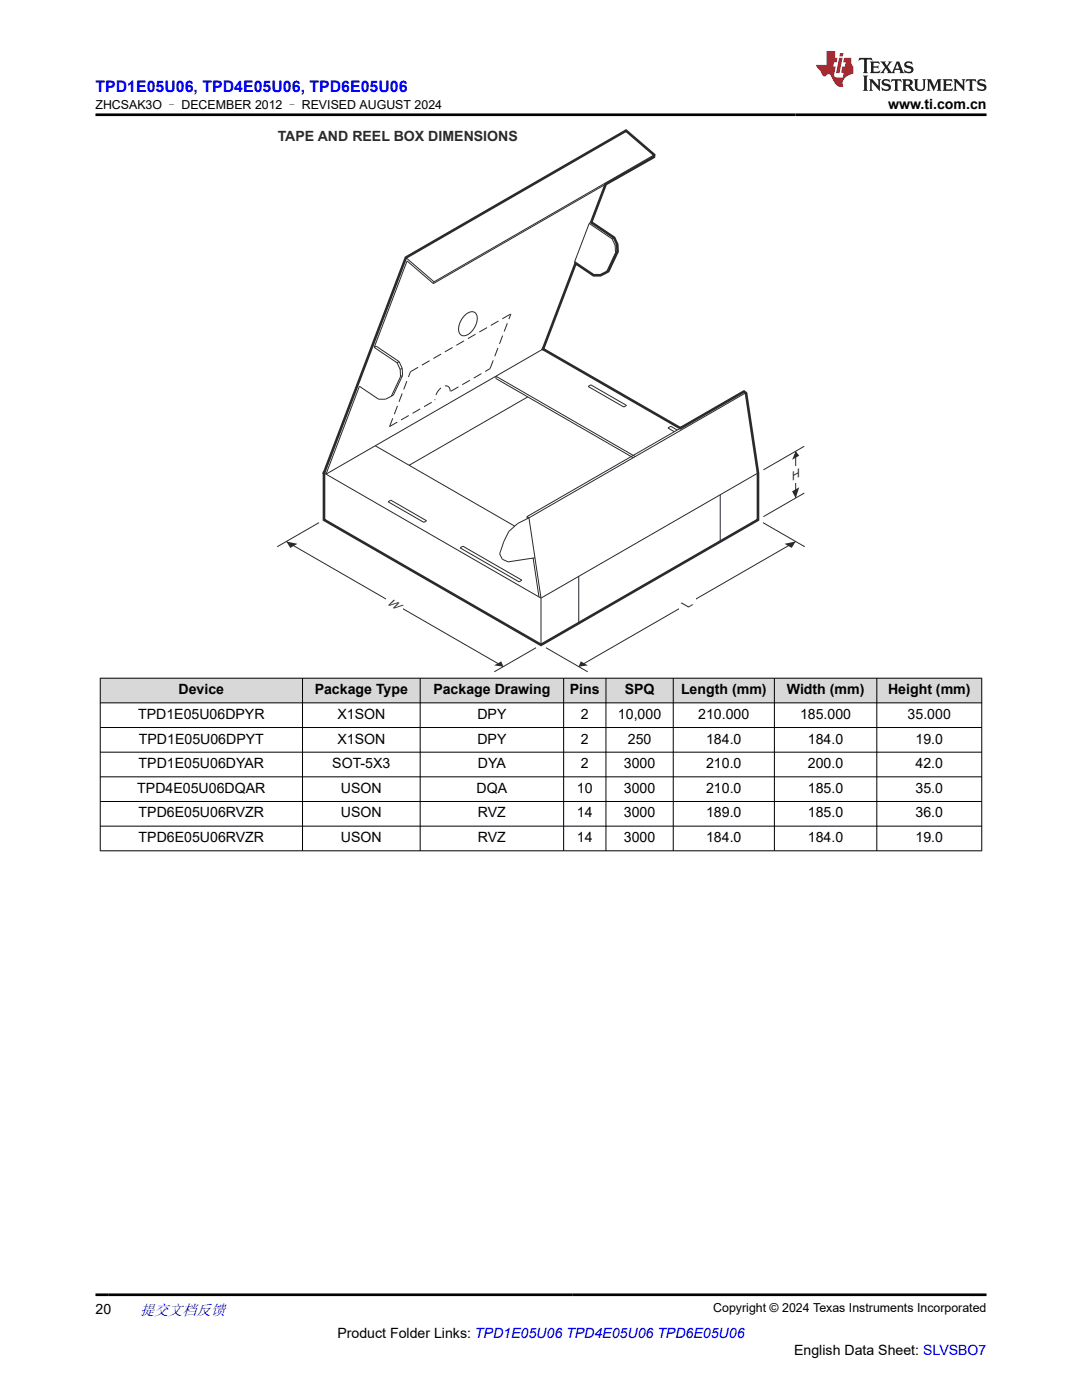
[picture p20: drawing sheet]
<svg xmlns="http://www.w3.org/2000/svg" width="216mm" height="279mm" viewBox="0 0 216 279" stroke-linecap="round" stroke-linejoin="round" font-family="sans-serif">
<defs><g id="words">
<text font-size="3.2" fill="#00f" x="19" y="18.3">TPD1E05U06, TPD4E05U06, TPD6E05U06</text>
<text font-size="3" fill="#00f" x="27.9" y="262.4">提交文档反馈</text>
<g font-size="2.8">
<text x="177.2" y="21.7">www.ti.com.cn</text>
<text x="27.6" y="143.5">TPD1E05U06DPYR</text>
<text x="35.6" y="138.5">Device</text>
<text x="62.8" y="138.5">Package Type</text>
<text x="67.3" y="143.5">X1SON</text>
<text x="86.5" y="138.5">Package Drawing</text>
<text x="95.3" y="143.5">DPY</text>
<text x="113.7" y="138.5">Pins</text>
<text x="115.9" y="143.5">2</text>
<text x="123.3" y="143.5">10,000</text>
<text x="124.6" y="138.5">SPQ</text>
<text x="135.9" y="138.5">Length (mm)</text>
<text x="139.3" y="143.5">210.000</text>
<text x="157" y="138.5">Width (mm)</text>
<text x="159.6" y="143.5">185.000</text>
<text x="177.2" y="138.5">Height (mm)</text>
<text x="181.1" y="143.5">35.000</text>
<text x="27.7" y="148.4">TPD1E05U06DPYT</text>
<text x="67.3" y="148.4">X1SON</text>
<text x="95.3" y="148.4">DPY</text>
<text x="115.9" y="148.4">2</text>
<text x="125.3" y="148.4">250</text>
<text x="140.9" y="148.4">184.0</text>
<text x="161.2" y="148.4">184.0</text>
<text x="182.7" y="148.4">19.0</text>
<text x="27.7" y="153.3">TPD1E05U06DYAR</text>
<text x="66.3" y="153.3">SOT-5X3</text>
<text x="95.4" y="153.3">DYA</text>
<text x="115.9" y="153.3">2</text>
<text x="124.5" y="153.3">3000</text>
<text x="140.9" y="153.3">210.0</text>
<text x="161.2" y="153.3">200.0</text>
<text x="182.7" y="153.3">42.0</text>
<text x="27.4" y="158.2">TPD4E05U06DQAR</text>
<text x="68" y="158.2">USON</text>
<text x="95.1" y="158.2">DQA</text>
<text x="115.1" y="158.2">10</text>
<text x="124.5" y="158.2">3000</text>
<text x="140.9" y="158.2">210.0</text>
<text x="161.2" y="158.2">185.0</text>
<text x="182.7" y="158.2">35.0</text>
<text x="27.7" y="163.1">TPD6E05U06RVZR</text>
<text x="68" y="163.1">USON</text>
<text x="95.4" y="163.1">RVZ</text>
<text x="115.1" y="163.1">14</text>
<text x="124.5" y="163.1">3000</text>
<text x="140.9" y="163.1">189.0</text>
<text x="161.2" y="163.1">185.0</text>
<text x="182.7" y="163.1">36.0</text>
<text x="27.7" y="168.1">TPD6E05U06RVZR</text>
<text x="68" y="168.1">USON</text>
<text x="95.4" y="168.1">RVZ</text>
<text x="115.1" y="168.1">14</text>
<text x="124.5" y="168.1">3000</text>
<text x="140.9" y="168.1">184.0</text>
<text x="161.2" y="168.1">184.0</text>
<text x="182.7" y="168.1">19.0</text>
<text x="19" y="262.1">20</text>
<text x="67.3" y="266.9">Product Folder Links: TPD1E05U06 TPD4E05U06 TPD6E05U06</text>
<text x="158.5" y="270.3">English Data Sheet: SLVSBO7</text>
</g>
<text font-size="2.8" fill="#2b292a" x="55.4" y="28.2">TAPE AND REEL BOX DIMENSIONS</text>
<g font-size="2.5">
<text x="19" y="21.8">ZHCSAK3O – DECEMBER 2012 – REVISED AUGUST 2024</text>
<text x="142.3" y="261.8">Copyright © 2024 Texas Instruments Incorporated</text>
</g>
<g font-size="2.5" fill="#2b292a">
<text x="158.1" y="95.9" transform="rotate(-30 158.1 95.9)">H</text>
<text x="77.1" y="120.5" transform="rotate(30 77.1 120.5)">W</text>
<text x="137.2" y="121.4" transform="rotate(-30 137.2 121.4)">L</text>
</g>
<text font-size="1.8" fill="#fff" x="142.2" y="93.9">Width (mm)</text>
</g></defs>
<g fill="none" stroke="#2b292a" stroke-width=".2">
<path d="M120.9 36.8l-2.9 7.6M130.5 30.9l-5.6-4.8-43.9 25.3M130.5 30.9l-43.9 25.3M130.5 30.9l-.1 .4-43.9 25.3M81 51.4l-16.4 43M81 51.4l5.6 4.8M86.5 56.6l-5.3-4.5-6.5 17.2M86.6 56.2l-.1 .4M114.9 52.5l-6.5 17.2M117.6 44.6l4.5 3.1M117.6 44.6l-3 7.8 3.8 2.5h1.4l1.2-.5M118 44.4l4.5 3"/>
<path d="M118 44.4l-.4 .2M122.1 47.7l.6 1.3M122.5 47.4l-.4 .3M122.5 47.4l.7 1.4M122.7 49l.1 1.4M122.8 50.4l-1.8 4M123.2 48.8v1.4M123.2 48.8l-.5 .2M123.2 50.2l-1.8 3.9-.4 .3M123.2 50.2l-.4 .2M74.7 69.3l4.5 3.1M74.7 69.3l.4-.2 4.5 3.1"/>
<path d="M79.2 72.4l.7 1.3M79.6 72.2l.7 1.3M79.6 72.2l-.4 .2M79.9 73.7v1.5M79.9 75.2l-1.8 3.9M80.3 73.5v1.4M80.3 73.5l-.4 .2M80.3 74.9l-1.8 4-.4 .2M80.3 74.9l-.4 .3M92.7 63l.5-.4a1.23 1.23 0 0 1 1.6-.2 1.23 1.23 0 0 1 .4 1.6l-.6 1.6-1.1 1.1a1.22 1.22 0 0 1-1.6 .1 1.22 1.22 0 0 1-.4-1.5l.4-1.2zM99 75.1l27.8 16M99 75.1l-33.9 19.5 6.6-17.5 3.8 2.6h1.4l1.2-.6"/>
<path d="M99 75.1v.4l27.4 15.8M105.3 79.2l-23.7 13.7M108.4 69.7l27.4 15.8M108.4 69.7l-9.4 5.4M117.4 77.1l.5-.3 7.1 4.1-.5 .3zM148.8 78.4l2.4 16M148.8 78.4l-43.3 24.9M148.8 78.4l-.4-.3-43.3 25M64.6 94.4v9.3l43.4 25M64.6 94.4l43.4 25M74.9 89l27.8 16M135.1 85.8l-1.3-.7-.5 .3 1.3 .8"/>
<path d="M143.7 98.7v9.4M151.2 94.4v9.3l-43.2 25M151.2 94.4l-43.2 25M158.8 90.1v9.3M160.5 98.4l-8.2 4.7M57.1 108.1l43.3 24.9M63.6 104.4l-8.2 4.7M77.4 100.1l.6-.3 7.1 4.1-.5 .3zM91.8 109.3l.6-.3 11.7 6.8-.5 .3zM105.1 103.1l.4 .2M105.1 103.1l.1 .4M105.5 103.3l2.5 16.1"/>
<path d="M105.5 103.3l-2.2 1.2-1.8 1.6-1 2-.8 2.4 .5 1.1 1.2 .5 5.3-.8M106.4 111.4l1.1 7.7M108 119.4v9.3M115.5 115v9.4l-7.5 4.3M152.3 104.4l8.2 4.7M158.8 108.1l-43.3 24.9M106.9 129.3l-8.2 4.7M109 129.3l8.2 4.7"/>
</g>
<path d="M81.9 74.2l20-11.6M89.8 78.1a1 1 0 0 0-.6-1.1 1 1 0 0 0-1.2 .4l-.9 1.1-.3 1.4M97.8 73.6l4.1-11M77.7 85.1l9.1-5.2M77.7 85.1l4.2-10.9" fill="none" stroke="#2b292a" stroke-width=".2" stroke-dasharray="1.8 .9" stroke-linecap="butt"/>
<path d="M81 51.4l43.9-25.3 5.6 4.8v.4l-9.6 5.5-2.9 7.6 4.5 3 .7 1.4v1.4l-1.8 3.9-1.6 .8h-1.4l-3.5-2.4-6.5 17.2 27.4 15.8 12.6-7.4 .5 .4 2.3 15.9v9.3l-43.2 25-43.4-25v-9.3z" fill="none" stroke="#2b292a" stroke-width=".53"/>
<g fill="#2b292a">
<path d="M57.1 108.1l2.2 .4-1.4 .8z"/>
<path d="M156.6 108.5l2.2-.4-.8 1.2z"/>
<path d="M158.1 98.1l1.4-.9-.7 2.2z"/>
<path d="M98.6 132.8l1.4-.8 .4 1z"/>
<path d="M115.9 132l1.4 .8-1.8 .2z"/>
<path d="M158.8 90.1l.7 .8-1.4 .9z"/>
</g>
<g fill="#fff">
<path d="M77.1 118.9h3.4v3.3h-3.4z" fill-rule="evenodd"/>
<path d="M135.4 118.9h3.4v3.3h-3.4z" fill-rule="evenodd"/>
<path d="M157.1 93.1h3.3v3.2h-3.3z" fill-rule="evenodd"/>
</g>
<path d="M160.5 89.1l-8.2 4.7" fill="none" stroke="#2b292a" stroke-width=".2"/>
<path d="M89.9 78.1l7.9-4.5" fill="none" stroke="#2b292a" stroke-width=".2" stroke-dasharray="1.8 .9" stroke-linecap="butt"/>
<g fill="#d8d8d8">
<path d="M20 135.3h175.9v5h-175.9z" fill-rule="evenodd"/>
<path d="M20.1 135.4h40.2v4.8h-40.2z" fill-rule="evenodd"/>
<path d="M60.4 135.4h23.4v4.8h-23.4z" fill-rule="evenodd"/>
<path d="M83.9 135.4h28.5v4.8h-28.5z" fill-rule="evenodd"/>
<path d="M112.5 135.4h8.4v4.8h-8.4z" fill-rule="evenodd"/>
<path d="M121 135.4h13.3v4.8h-13.3z" fill-rule="evenodd"/>
<path d="M134.4 135.4h20.1v4.8h-20.1z" fill-rule="evenodd"/>
<path d="M154.6 135.4h20.3v4.8h-20.3z" fill-rule="evenodd"/>
<path d="M175 135.4h20.8v4.8h-20.8z" fill-rule="evenodd"/>
</g>
<g fill="none" stroke="#000" stroke-width=".2">
<path d="M19.9 135.3h176.1M20 135.3v34.6M60.4 135.3v34.6M83.8 135.3v34.6M112.5 135.3v34.6M120.9 135.3v34.6M134.3 135.3v34.6M154.5 135.3v34.6M175 135.3v34.6M195.9 135.3v34.6M19.9 140.3h176.1M19.9 145.2h176.1"/>
<path d="M19.9 150.1h176.1M19.9 155h176.1M19.9 160h176.1M19.9 164.9h176.1M19.9 169.8h176.1"/>
</g>
<path d="M171.5 11.6l-.2 .5 .5-.2h.6v.1v2.2l-.2 .4h1l-.2-.4v-2.2v-.1h.5l.6 .2-.2-.5zM173.6 12.3l.2 .4v1.5l-.2 .4h1.9l.1-.6a1.08 1.08 0 0 1-1.3 .2v-.7h.6l.4 .2v-.7l-.4 .2h-.6v-.5l.2-.2a1 1 0 0 1 1 .3l-.1-.5zM175.7 12.3l.9 1.1-1 1.2h.9l-.2-.2 .5-.8 .4 .8-.2 .2h1.6l-.2-.2 .2-.5h.9l.1 .5-.1 .2h.9l-.2-.3-.8-2h-.5l-.9 2.2-.9-1.1 .9-1.1h-.8l.2 .2-.4 .6-.4-.6 .2-.2zM179 12.7l.4 1h-.7zM180.7 12.4a.65 .65 0 0 0-.2 .7 .65 .65 0 0 0 .6 .5l.6 .1 .1 .3a.79 .79 0 0 1-.7 .4 .79 .79 0 0 1-.7-.5l.1 .7 .2-.1a.93 .93 0 0 0 1.1 .1 .93 .93 0 0 0 .4-1 1.46 1.46 0 0 0-1.2-.6l-.1-.3a1.09 1.09 0 0 1 1.2 .2l-.2-.6-.1 .1-.5-.2zM172.2 15.1l.2 .4v2.2l-.2 .4h1l-.2-.4v-2.2l.2-.4zM173.4 15.8l.2 .4v1.5l-.2 .4h.8l-.3-.4 .1-1.3 1.6 1.8v-2l.2-.4h-.7l.1 .2 .1 1.1-1.2-1.3zM176.2 15.9a.65 .65 0 0 0-.2 .8 .65 .65 0 0 0 .6 .4l.6 .2 .1 .2a.79 .79 0 0 1-.7 .4 .79 .79 0 0 1-.7-.5l.1 .7 .2-.1a.93 .93 0 0 0 1.1 .1 .93 .93 0 0 0 .4-.9 1.46 1.46 0 0 0-1.2-.6l-.1-.4a1.09 1.09 0 0 1 1.2 .2l-.1-.6-.2 .1-.5-.1zM177.9 15.8l-.1 .6a.63 .63 0 0 1 .8-.3v1.6l-.3 .4h1l-.2-.4v-1.6a.66 .66 0 0 1 .8 .3l-.1-.6zM180 15.8l.2 .4v1.5l-.2 .4h1l-.2-.2-.1-.7h.5l.1 .2a.79 .79 0 0 0 1.2 .6l-1-.9a.61 .61 0 0 0 .6-.6 .61 .61 0 0 0-.5-.7zM180.8 16.1h.1a.47 .47 0 0 1 .5 .1 .47 .47 0 0 1 .1 .5l-.1 .1-.7 .1zM182.3 15.8l.2 .2a2.27 2.27 0 0 0 .4 2 1.04 1.04 0 0 0 1.7-.7v-1.3l.2-.2h-.8l.2 .4v1.1a.6 .6 0 0 1-.6 .6 .6 .6 0 0 1-.6-.6v-1.1l.3-.4zM184.9 15.8l.2 .4v1.5l-.2 .4h.8l-.3-.4v-1.4l.9 1.9 .9-1.9v1.4l-.3 .4h1l-.2-.4v-1.5l.2-.4h-.8l-.7 1.5-.6-1.5zM188.1 15.8l.2 .4v1.5l-.2 .4h1.9l.1-.6a1.09 1.09 0 0 1-1.3 .2v-.7h.6l.4 .2v-.6l-.4 .2h-.6v-.6l.2-.1a1.01 1.01 0 0 1 1 .3l-.1-.6zM190.2 15.8l.3 .4v1.5l-.3 .4h.8l-.2-.4v-1.3l1.6 1.8v-2l.2-.4h-.7l.2 .2v1.1l-1.2-1.3zM192.8 15.8l-.1 .6a.63 .63 0 0 1 .8-.3v1.6l-.3 .4h1l-.2-.4v-1.6a.66 .66 0 0 1 .8 .3l-.1-.6zM195.2 15.9a.65 .65 0 0 0-.2 .8 .65 .65 0 0 0 .6 .4l.6 .2 .2 .2a.79 .79 0 0 1-.7 .4 .79 .79 0 0 1-.7-.5l.1 .7 .2-.1a.93 .93 0 0 0 1 .1 .93 .93 0 0 0 .5-.9 1.46 1.46 0 0 0-1.3-.6v-.4a1.09 1.09 0 0 1 1.2 .2l-.2-.6-.2 .1-.5-.1z" fill="#231f20"/>
<path d="M164.9 10.2v2.8h-2l.1 .3 .8 1a.95 .95 0 0 0 1 .9 .59 .59 0 0 1 .5-.4 .59 .59 0 0 1 .5 .4l.4 .7a1.59 1.59 0 0 0 2.1 1.4 1.61 1.61 0 0 1 1-2.3l1-.3-.1-1.5a1.59 1.59 0 0 1-.3-1.7h-1.5l-.2 .9h.6l-.2 .9h-.5l-.2 1v.2l.4 .1-.1 .9h-.7a.73 .73 0 0 1-1-.7l.3-1.5h-.5l.1-.9h.5l.2-.9h-.5v-1.3zM167.4 11.5l-.6 3.1h.7l.6-3.1zM167.6 10.6l-.1 .6h.7l.1-.6z" fill="#ed1c24"/>
<path d="M19 22.9h177.8M19 258.4h177.8" fill="none" stroke="#000" stroke-width=".53"/>
<use href="#words"/>
</svg>
